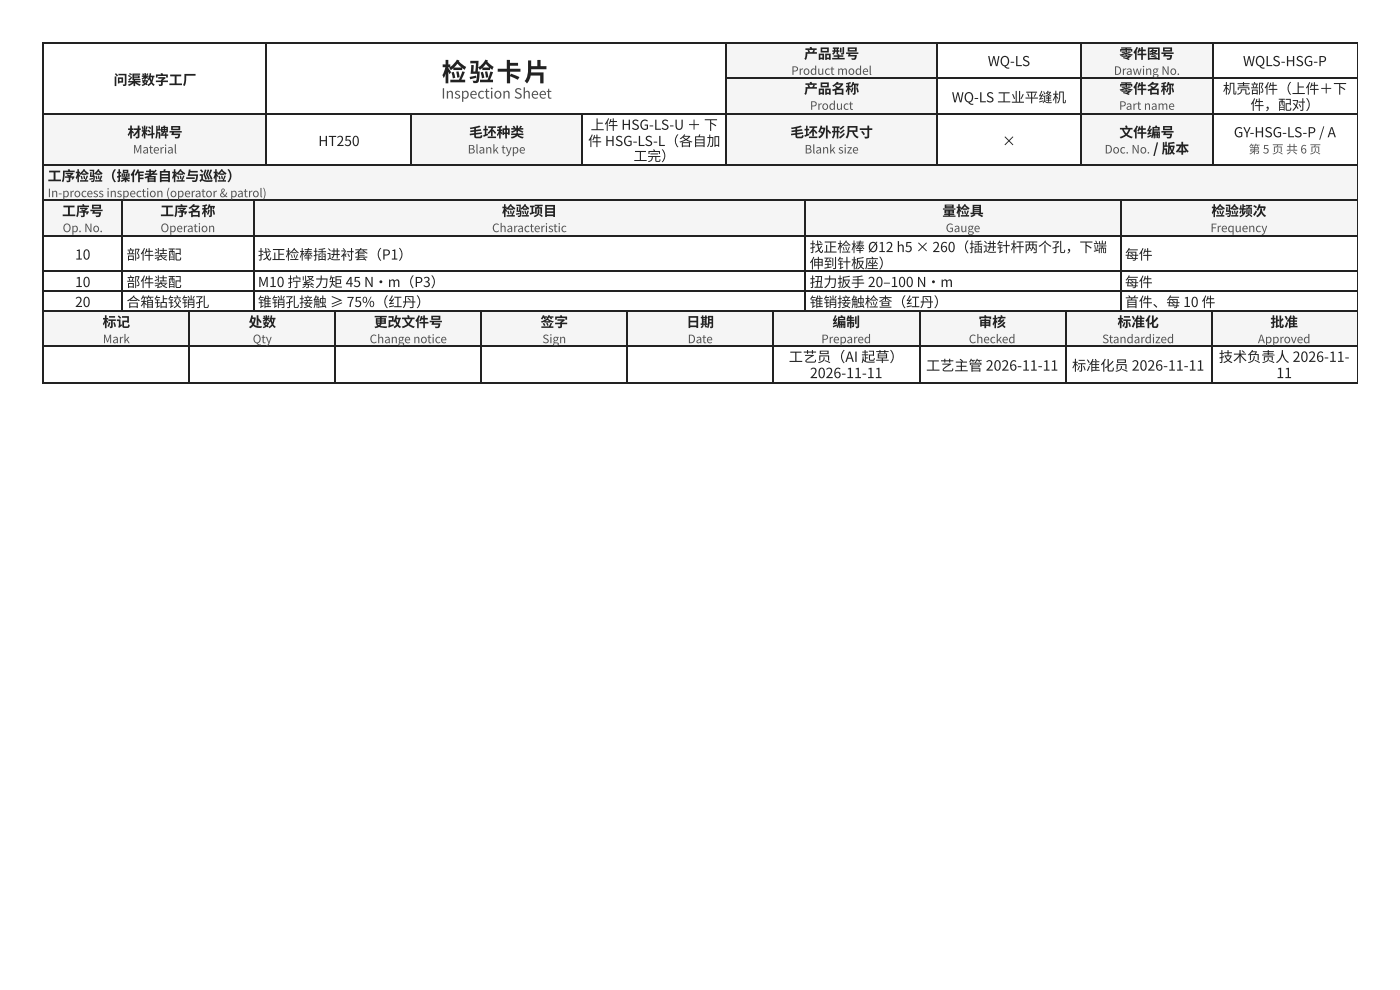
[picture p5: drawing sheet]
<svg xmlns="http://www.w3.org/2000/svg" width="297mm" height="210mm" viewBox="0 0 297 210" stroke-linecap="round" stroke-linejoin="round" font-family="sans-serif">
<defs><g id="words">
<text font-size="5.3" fill="#1d2327" x="93.7" y="17.2">检验卡片</text>
<text font-size="3" fill="#4a5560" x="93.6" y="20.9">Inspection Sheet</text>
<g font-size="3" fill="#1d2327">
<text x="167.3" y="76.7">工艺员（AI 起草）</text>
<text x="258.6" y="76.7">技术负责人 2026-11-</text>
<text x="171.8" y="80.2">2026-11-11</text>
<text x="196.5" y="78.6">工艺主管 2026-11-11</text>
<text x="227.4" y="78.6">标准化员 2026-11-11</text>
<text x="270.8" y="80.2">11</text>
</g>
<g font-size="2.9" fill="#1d2327">
<text x="24.1" y="18">问渠数字工厂</text>
<text x="170.6" y="12.4">产品型号</text>
<text x="209.6" y="14">WQ-LS</text>
<text x="237.5" y="12.4">零件图号</text>
<text x="263.7" y="14">WQLS-HSG-P</text>
<text x="170.6" y="19.8">产品名称</text>
<text x="201.9" y="21.7">WQ-LS 工业平缝机</text>
<text x="237.5" y="19.8">零件名称</text>
<text x="259.4" y="19.8">机壳部件（上件＋下</text>
<text x="265.3" y="23.3">件，配对）</text>
<text x="27" y="29.1">材料牌号</text>
<text x="99.5" y="29.1">毛坯种类</text>
<text x="125.3" y="27.5">上件 HSG-LS-U ＋ 下</text>
<text x="167.7" y="29.1">毛坯外形尺寸</text>
<text x="237.5" y="29.1">文件编号</text>
<text x="261.8" y="29.1">GY-HSG-LS-P / A</text>
<text x="67.5" y="31">HT250</text>
<text x="124.8" y="31">件 HSG-LS-L（各自 加</text>
<text x="134.4" y="34.1">工完）</text>
<text x="212.6" y="31">×</text>
<text x="244.6" y="32.5">/ 版本</text>
<text x="10.1" y="38.4">工序检验（操作者自 检与巡检）</text>
<text x="13.2" y="45.8">工序号</text>
<text x="34" y="45.8">工序名称</text>
<text x="106.5" y="45.8">检验项目</text>
<text x="199.9" y="45.8">量检具</text>
<text x="257" y="45.8">检验频次</text>
<text x="171.8" y="53.4">找正检棒 Ø12 h5 × 260（插进针杆两个孔，下端</text>
<text x="15.9" y="55">10</text>
<text x="26.8" y="55">部件装配</text>
<text x="54.7" y="55">找正检棒插进衬套（P1）</text>
<text x="171.8" y="56.9">伸到针板座）</text>
<text x="238.7" y="55">每件</text>
<text x="15.9" y="60.9">10</text>
<text x="15.9" y="65.1">20</text>
<text x="26.8" y="60.9">部件装配</text>
<text x="26.8" y="65.1">合箱钻铰销孔</text>
<text x="54.7" y="60.9">M10 拧紧力矩 45 N·m（P3）</text>
<text x="54.7" y="65.1">锥销孔接触 ≥ 75%（红丹）</text>
<text x="171.8" y="60.9">扭力扳手 20–100 N·m</text>
<text x="171.8" y="65.1">锥销接触检查（红丹）</text>
<text x="238.7" y="60.9">每件</text>
<text x="238.7" y="65.1">首件、每 10 件</text>
<text x="21.8" y="69.3">标记</text>
<text x="52.7" y="69.3">处数</text>
<text x="79.3" y="69.3">更改文件号</text>
<text x="114.7" y="69.3">签字</text>
<text x="145.6" y="69.3">日 期</text>
<text x="176.6" y="69.3">编制</text>
<text x="207.6" y="69.3">审核</text>
<text x="237.1" y="69.3">标准化</text>
<text x="269.5" y="69.3">批准</text>
</g>
<g font-size="2.5" fill="#4a5560">
<text x="167.9" y="15.9">Product model</text>
<text x="236.3" y="15.9">Drawing No.</text>
<text x="171.8" y="23.3">Product</text>
<text x="237.4" y="23.3">Part name</text>
<text x="28.2" y="32.5">Material</text>
<text x="99.2" y="32.5">Blank type</text>
<text x="170.7" y="32.5">Blank size</text>
<text x="234.3" y="32.5">Doc. No.</text>
<text x="264.9" y="32.5">第 5 页 共 6 页</text>
<text x="10.1" y="41.8">In-process inspection (operator &amp; patrol)</text>
<text x="13.3" y="49.2">Op. No.</text>
<text x="34.1" y="49.2">Operation</text>
<text x="104.4" y="49.2">Characteristic</text>
<text x="200.6" y="49.2">Gauge</text>
<text x="256.8" y="49.2">Frequency</text>
<text x="21.8" y="72.8">Mark</text>
<text x="53.6" y="72.8">Qty</text>
<text x="78.4" y="72.8">Change notice</text>
<text x="115.1" y="72.8">Sign</text>
<text x="145.9" y="72.8">Date</text>
<text x="174.2" y="72.8">Prepared</text>
<text x="205.5" y="72.8">Checked</text>
<text x="233.8" y="72.8">Standardized</text>
<text x="266.9" y="72.8">Approved</text>
</g>
</g></defs>
<g fill="#f3f5f6">
<path d="M154.3 9.3h44.4v7.4h-44.4z"/>
<path d="M229.4 9.3h27.8v7.4h-27.8z"/>
<path d="M154.3 16.7h44.4v7.4h-44.4z"/>
<path d="M229.4 16.7h27.8v7.4h-27.8z"/>
<path d="M9.3 24.1h47.3v11.1h-47.3z"/>
<path d="M87.3 24.1h36.3v11.1h-36.3z"/>
<path d="M154.3 24.1h44.4v11.1h-44.4z"/>
<path d="M229.4 24.1h27.8v11.1h-27.8z"/>
</g>
<path d="M9 9.1h279M9.1 9v26.2M56.5 9v26.2M154.1 9v26.2M154.3 16.5h133.7M198.8 9v26.2M229.3 9v26.2M257.3 9v26.2M9 24.2h279M9 35.1h279M87.2 24.3v10.9M123.4 24.3v10.9" fill="none" stroke="#1d2327" stroke-width=".26"/>
<path d="M288 9v26.2" fill="none" stroke="#1d2327" stroke-width=".21"/>
<g fill="#f3f5f6">
<path d="M9.3 35.2h278.6v7.4h-278.6z"/>
<path d="M9.3 42.6h16.6v7.4h-16.6z"/>
<path d="M25.9 42.6h27.8v7.4h-27.8z"/>
<path d="M53.7 42.6h117.2v7.4h-117.2z"/>
<path d="M170.9 42.6h67v7.4h-67z"/>
<path d="M237.9 42.6h50v7.4h-50z"/>
</g>
<path d="M9 35.1h279M9.1 34.9v31.2M9 42.5h279M9 50.1h279M9 57.5h279M25.8 42.6v23.5M53.8 42.6v23.5M170.8 42.6v23.5M237.7 42.6v23.5M9 61.8h279M9 66h279" fill="none" stroke="#1d2327" stroke-width=".26"/>
<path d="M288 34.9v31.2" fill="none" stroke="#1d2327" stroke-width=".21"/>
<g fill="#f3f5f6">
<path d="M9.3 65.9h30.9v7.7h-30.9z"/>
<path d="M40.2 65.9h31v7.7h-31z"/>
<path d="M71.2 65.9h30.9v7.7h-30.9z"/>
<path d="M102.1 65.9h31v7.7h-31z"/>
<path d="M133.1 65.9h30.9v7.7h-30.9z"/>
<path d="M164 65.9h31v7.7h-31z"/>
<path d="M195 65.9h31v7.7h-31z"/>
<path d="M226 65.9h30.9v7.7h-30.9z"/>
<path d="M256.9 65.9h31v7.7h-31z"/>
</g>
<path d="M9 66h279M9 73.4h279M9.1 65.9v15.3M40.1 65.9v15.3M71 65.9v15.3M102 65.9v15.3M133 65.9v15.3M163.9 65.9v15.3M195.1 65.9v15.3M226.1 65.9v15.3M257 65.9v15.3M9 81.1h279" fill="none" stroke="#1d2327" stroke-width=".26"/>
<path d="M288 65.9v15.3" fill="none" stroke="#1d2327" stroke-width=".21"/>
<use href="#words"/>
</svg>
